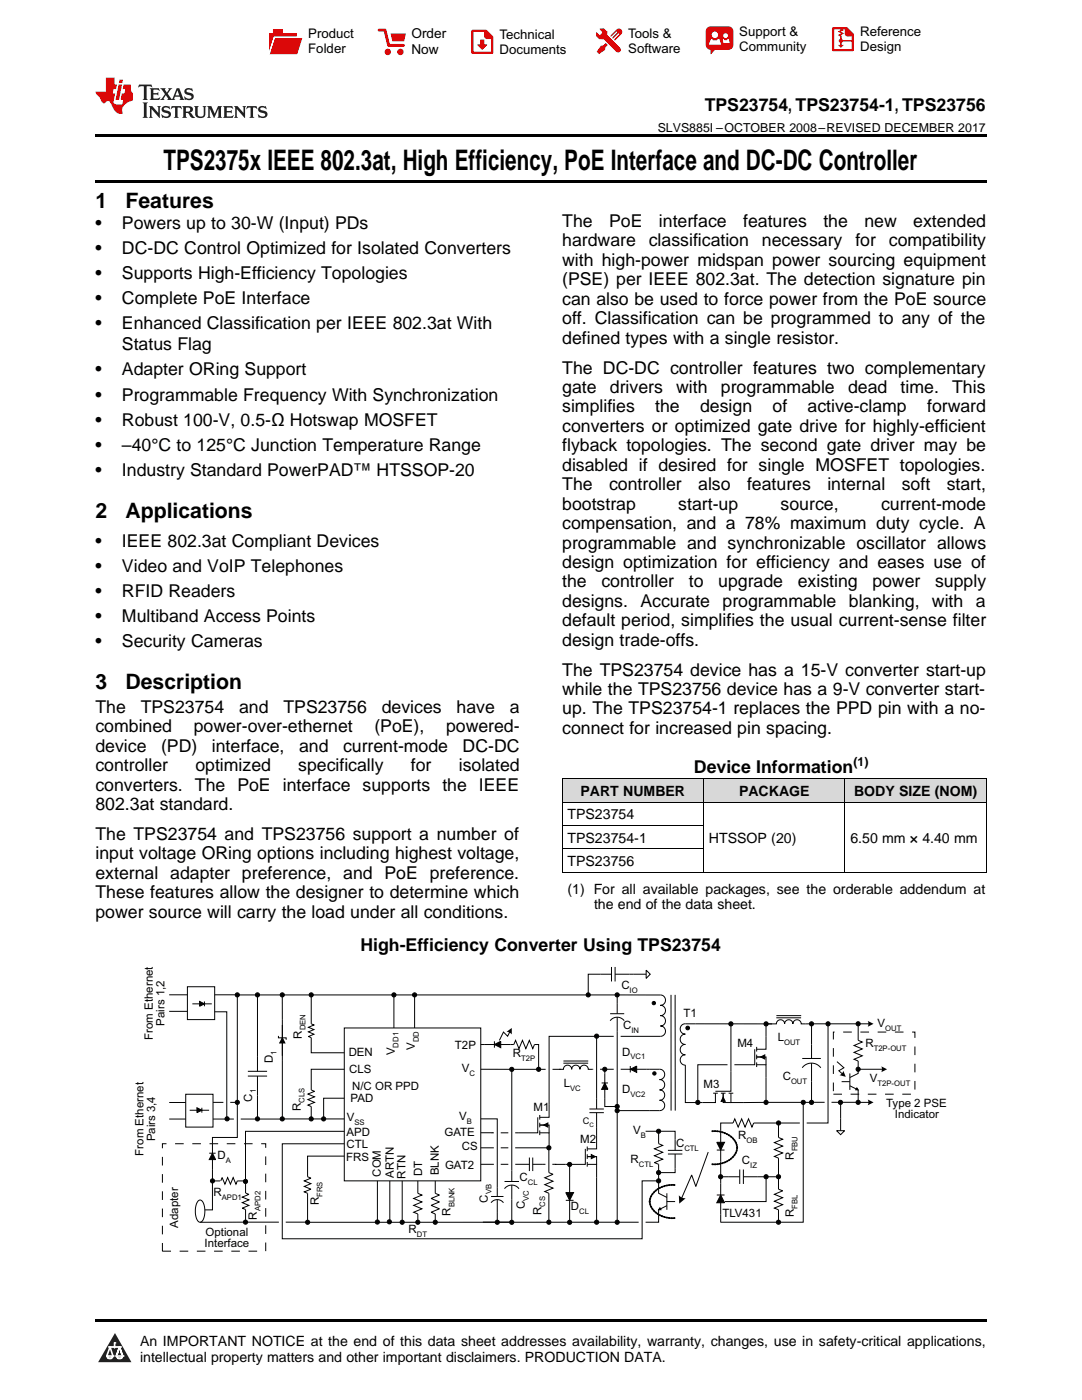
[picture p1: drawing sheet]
<svg xmlns="http://www.w3.org/2000/svg" width="216mm" height="279mm" viewBox="0 0 216 279" stroke-linecap="round" stroke-linejoin="round" font-family="sans-serif">
<defs><g id="words">
<text font-size="5.6" x="32.6" y="33.9">TPS2375x IEEE 802.3at, High Efficiency, PoE Interface and DC-DC Controller</text>
<g font-size="4.2">
<text x="19" y="41.4">1</text>
<text x="25" y="41.4">Features</text>
<text x="19" y="103.4">2</text>
<text x="25" y="103.4">Applications</text>
<text x="19" y="137.6">3</text>
<text x="25" y="137.6">Description</text>
</g>
<g font-size="3.5">
<text x="140.6" y="22.2">TPS23754, TPS23754-1, TPS23756</text>
<text x="19" y="45.6">•</text>
<text x="24.3" y="45.6">Powers up to 30-W (Input) PDs</text>
<text x="112.2" y="45.3">The</text>
<text x="121.5" y="45.3">PoE</text>
<text x="131.5" y="45.3">interface</text>
<text x="148.3" y="45.3">features</text>
<text x="164.3" y="45.3">the</text>
<text x="172.5" y="45.3">new</text>
<text x="182.2" y="45.3">extended</text>
<text x="19" y="50.7">•</text>
<text x="24.3" y="50.7">DC-DC Control Optimized for Isolated Converters</text>
<text x="112.2" y="49.2">hardware</text>
<text x="112.2" y="53.1">with high-power midspan power sourcing equipment</text>
<text x="129.5" y="49.2">classification</text>
<text x="152" y="49.2">necessary</text>
<text x="170.7" y="49.2">for</text>
<text x="177.4" y="49.2">compatibility</text>
<text x="19" y="55.7">•</text>
<text x="24.3" y="55.7">Supports High-Efficiency Topologies</text>
<text x="112.2" y="56.9">(PSE) per IEEE 802.3at. The detection signature pin</text>
<text x="19" y="60.7">•</text>
<text x="19" y="65.7">•</text>
<text x="24.3" y="60.7">Complete PoE Interface</text>
<text x="24.3" y="65.7">Enhanced Classification per IEEE 802.3at With</text>
<text x="112.2" y="60.8">can also be used to force power from the PoE source</text>
<text x="112.2" y="64.7">off. Classification can be programmed to any of the</text>
<text x="24.3" y="69.9">Status Flag</text>
<text x="112.2" y="68.6">defined types with a single resistor.</text>
<text x="19" y="74.9">•</text>
<text x="24.3" y="74.9">Adapter ORing Support</text>
<text x="112.2" y="74.5">The DC-DC controller features two complementary</text>
<text x="19" y="79.9">•</text>
<text x="24.3" y="79.9">Programmable Frequency With Synchronization</text>
<text x="112.2" y="78.4">gate</text>
<text x="112.2" y="82.3">simplifies</text>
<text x="121.7" y="78.4">drivers</text>
<text x="130.7" y="82.3">the</text>
<text x="134.9" y="78.4">with</text>
<text x="139.7" y="82.3">design</text>
<text x="143.8" y="78.4">programmable</text>
<text x="154.1" y="82.3">of</text>
<text x="161.1" y="82.3">active-clamp</text>
<text x="169.2" y="78.4">dead</text>
<text x="179.7" y="78.4">time.</text>
<text x="185" y="82.3">forward</text>
<text x="190" y="78.4">This</text>
<text x="19" y="84.9">•</text>
<text x="19" y="90">•</text>
<text x="24.3" y="84.9">Robust 100-V, 0.5-Ω Hotswap MOSFET</text>
<text x="24.3" y="90">–40°C to 125°C Junction Temperature Range</text>
<text x="112.2" y="86.2">converters or optimized gate drive for highly-efficient</text>
<text x="19" y="95">•</text>
<text x="24.3" y="95">Industry Standard PowerPAD™ HTSSOP-20</text>
<text x="112.2" y="90.1">flyback topologies. The second gate driver may be</text>
<text x="112.2" y="93.9">disabled if desired for single MOSFET topologies.</text>
<text x="112.2" y="97.8">The</text>
<text x="112.2" y="101.7">bootstrap</text>
<text x="121.5" y="97.8">controller</text>
<text x="135.4" y="101.7">start-up</text>
<text x="139.3" y="97.8">also</text>
<text x="149.1" y="97.8">features</text>
<text x="155.8" y="101.7">source,</text>
<text x="165.1" y="97.8">internal</text>
<text x="175.8" y="101.7">current-mode</text>
<text x="179.9" y="97.8">soft</text>
<text x="188.9" y="97.8">start,</text>
<text x="112.2" y="105.6">compensation, and a 78% maximum duty cycle. A</text>
<text x="19" y="109.1">•</text>
<text x="24.3" y="109.1">IEEE 802.3at Compliant Devices</text>
<text x="112.2" y="109.5">programmable and synchronizable oscillator allows</text>
<text x="112.2" y="113.3">design optimization for efficiency and eases use of</text>
<text x="19" y="114.1">•</text>
<text x="19" y="119.1">•</text>
<text x="24.3" y="114.1">Video and VoIP Telephones</text>
<text x="24.3" y="119.1">RFID Readers</text>
<text x="112.2" y="117.2">the</text>
<text x="120" y="117.2">controller</text>
<text x="137.4" y="117.2">to</text>
<text x="143.3" y="117.2">upgrade</text>
<text x="159.2" y="117.2">existing</text>
<text x="174.1" y="117.2">power</text>
<text x="186.6" y="117.2">supply</text>
<text x="19" y="124.1">•</text>
<text x="24.3" y="124.1">Multiband Access Points</text>
<text x="112.2" y="121.1">designs.</text>
<text x="112.2" y="125">default period, simplifies the usual current-sense filter</text>
<text x="127.8" y="121.1">Accurate</text>
<text x="144.2" y="121.1">programmable blanking, with</text>
<text x="194.7" y="121.1">a</text>
<text x="19" y="129.2">•</text>
<text x="24.3" y="129.2">Security Cameras</text>
<text x="112.2" y="128.9">design trade-offs.</text>
<text x="112.2" y="134.8">The TPS23754 device has a 15-V converter start-up</text>
<text x="19" y="142.2">The</text>
<text x="28.1" y="142.2">TPS23754</text>
<text x="47.7" y="142.2">and</text>
<text x="56.6" y="142.2">TPS23756</text>
<text x="76.2" y="142.2">devices</text>
<text x="91.1" y="142.2">have</text>
<text x="101.7" y="142.2">a</text>
<text x="112.2" y="138.7">while the TPS23756 device has a 9-V converter start-</text>
<text x="112.2" y="142.6">up. The TPS23754-1 replaces the PPD pin with a no-</text>
<text x="19" y="146.1">combined</text>
<text x="38.6" y="146.1">power-over-ethernet</text>
<text x="74.7" y="146.1">(PoE),</text>
<text x="89" y="146.1">powered-</text>
<text x="112.2" y="146.5">connect for increased pin spacing.</text>
<text x="19" y="150">device</text>
<text x="19" y="153.9">controller</text>
<text x="32.1" y="150">(PD)</text>
<text x="39" y="153.9">optimized</text>
<text x="42.3" y="150">interface,</text>
<text x="59.5" y="153.9">specifically</text>
<text x="59.7" y="150">and</text>
<text x="68.4" y="150">current-mode</text>
<text x="82" y="153.9">for</text>
<text x="91.5" y="153.9">isolated</text>
<text x="92.3" y="150">DC-DC</text>
<text x="138.5" y="154.2">Device Information</text>
<text x="19" y="157.8">converters. The PoE interface supports the IEEE</text>
<text x="19" y="161.6">802.3at standard.</text>
<text x="19" y="167.6">The TPS23754 and TPS23756 support a number of</text>
<text x="19" y="171.5">input voltage ORing options including highest voltage,</text>
<text x="19" y="175.4">external adapter preference, and PoE preference.</text>
<text x="19" y="179.2">These features allow the designer to determine which</text>
<text x="19" y="183.1">power source will carry the load under all conditions.</text>
<text x="71.9" y="189.8">High-Efficiency Converter Using TPS23754</text>
</g>
<g font-size="2.8">
<text x="115.8" y="158.9">PART NUMBER</text>
<text x="147.5" y="158.9">PACKAGE</text>
<text x="170.4" y="158.9">BODY SIZE (NOM)</text>
<text x="113.2" y="163.5">TPS23754</text>
<text x="113.2" y="168.2">TPS23754-1</text>
<text x="113.2" y="172.8">TPS23756</text>
<text x="141.5" y="168.2">HTSSOP (20)</text>
<text x="169.7" y="168.2">6.50 mm × 4.40 mm</text>
<text x="113.2" y="178.3">(1) For all available packages, see the orderable addendum at</text>
<text x="118.5" y="181.5">the end of the data sheet.</text>
<text x="27.9" y="268.6">An IMPORTANT NOTICE at the end of this data sheet addresses availability, warranty, changes, use in safety-critical applications,</text>
<text x="27.9" y="271.8">intellectual property matters and other important disclaimers. PRODUCTION DATA.</text>
</g>
<g font-size="2.7">
<text x="82.1" y="7.7">Order</text>
<text x="82.1" y="10.7">Now</text>
</g>
<g font-size="2.6">
<text x="61.5" y="7.6">Product</text>
<text x="61.5" y="10.6">Folder</text>
<text x="99.7" y="7.8">Technical</text>
<text x="99.7" y="10.8">Documents</text>
<text x="125.3" y="7.6">Tools &amp;</text>
<text x="125.3" y="10.6">Software</text>
<text x="147.5" y="7.2">Support &amp;</text>
<text x="147.5" y="10.2">Community</text>
<text x="171.6" y="7.3">Reference</text>
<text x="171.6" y="10.2">Design</text>
</g>
<g font-size="2.5">
<text x="131.2" y="26.3">SLVS885I –OCTOBER 2008–REVISED DECEMBER 2017</text>
<text x="170.3" y="152.8">(1)</text>
</g>
<g font-size="2.3" fill="#010202">
<text x="124" y="197.5">C</text>
<text x="136.4" y="203">T1</text>
<text x="30.5" y="207.5" transform="rotate(-90 30.5 207.5)">From Ethernet</text>
<text x="32.8" y="204.7" transform="rotate(-90 32.8 204.7)">Pairs 1,2</text>
<text x="60.2" y="207.3" transform="rotate(-90 60.2 207.3)">R</text>
<text x="82.8" y="209.5" transform="rotate(-90 82.8 209.5)">V</text>
<text x="90.8" y="209.3">T2P</text>
<text x="124.4" y="205.4">C</text>
<text x="147.1" y="209">M4</text>
<text x="155.2" y="207.8">L</text>
<text x="172.7" y="209">R</text>
<text x="175.1" y="204.9">V</text>
<text x="54.4" y="212.2" transform="rotate(-90 54.4 212.2)">D</text>
<text x="69.6" y="210.8">DEN</text>
<text x="69.7" y="214.2">CLS</text>
<text x="78.8" y="210.6" transform="rotate(-90 78.8 210.6)">V</text>
<text x="92.1" y="214">V</text>
<text x="102.4" y="211">R</text>
<text x="124.1" y="210.7">D</text>
<text x="156.2" y="215.6">C</text>
<text x="173.6" y="215.9">V</text>
<text x="50.3" y="219.9" transform="rotate(-90 50.3 219.9)">C</text>
<text x="60" y="221.7" transform="rotate(-90 60 221.7)">R</text>
<text x="69.9" y="220">PAD</text>
<text x="70.3" y="217.5">N/C OR PPD</text>
<text x="106.5" y="221.6">M1</text>
<text x="112.5" y="216.9">L</text>
<text x="124.1" y="218.1">D</text>
<text x="140.4" y="217.1">M3</text>
<text x="176.8" y="220.9">Type 2 PSE</text>
<text x="30.9" y="227.8" transform="rotate(-90 30.9 227.8)">Pairs 3,4</text>
<text x="69.1" y="226.6">APD</text>
<text x="69.2" y="223.8">V</text>
<text x="88.7" y="226.7">GATE</text>
<text x="91.6" y="223.6">V</text>
<text x="126.4" y="226.3">V</text>
<text x="147.3" y="227.3">R</text>
<text x="178.6" y="223.2">Indicator</text>
<text x="28.6" y="230.6" transform="rotate(-90 28.6 230.6)">From Ethernet</text>
<text x="43.4" y="231.3">D</text>
<text x="69.1" y="231.7">FRS</text>
<text x="69.1" y="229.1">CTL</text>
<text x="88.8" y="233.3">GAT2</text>
<text x="92.2" y="229.6">CS</text>
<text x="115.8" y="228.2">M2</text>
<text x="125.8" y="232.1">R</text>
<text x="134.9" y="229">C</text>
<text x="148" y="232.4">C</text>
<text x="158.4" y="231.4" transform="rotate(-90 158.4 231.4)">R</text>
<text x="42.6" y="238.7">R</text>
<text x="76" y="234.9" transform="rotate(-90 76 234.9)">COM</text>
<text x="78.6" y="235" transform="rotate(-90 78.6 235)">ARTN</text>
<text x="80.9" y="235.2" transform="rotate(-90 80.9 235.2)">RTN</text>
<text x="84.3" y="234.7" transform="rotate(-90 84.3 234.7)">DT</text>
<text x="87.6" y="234.5" transform="rotate(-90 87.6 234.5)">BLNK</text>
<text x="97.3" y="240" transform="rotate(-90 97.3 240)">C</text>
<text x="103.7" y="235.7">C</text>
<text x="35.5" y="245" transform="rotate(-90 35.5 245)">Adapter</text>
<text x="51.2" y="243.4" transform="rotate(-90 51.2 243.4)">R</text>
<text x="63.6" y="240.5" transform="rotate(-90 63.6 240.5)">R</text>
<text x="89.9" y="242.6" transform="rotate(-90 89.9 242.6)">R</text>
<text x="104.7" y="241.3" transform="rotate(-90 104.7 241.3)">C</text>
<text x="108" y="242.5" transform="rotate(-90 108 242.5)">R</text>
<text x="113.9" y="241.5">D</text>
<text x="144.2" y="242.9">TLV431</text>
<text x="158.4" y="242.9" transform="rotate(-90 158.4 242.9)">R</text>
<text x="40.8" y="248.9">Interface</text>
<text x="41" y="246.7">Optional</text>
<text x="81.5" y="246.1">R</text>
</g>
<text font-size="1.8" fill="#010202" x="116.3" y="224.2">C</text>
<g font-size="1.5" fill="#010202">
<text x="125.6" y="198.2">IO</text>
<text x="61" y="205.6" transform="rotate(-90 61 205.6)">DEN</text>
<text x="79.5" y="209.1" transform="rotate(-90 79.5 209.1)">DD1</text>
<text x="83.6" y="208" transform="rotate(-90 83.6 208)">DD</text>
<text x="126" y="206.2">IN</text>
<text x="156.5" y="208.6">OUT</text>
<text x="174.3" y="209.8">T2P-OUT</text>
<text x="176.6" y="205.7">OUT</text>
<text x="55.2" y="210.5" transform="rotate(-90 55.2 210.5)">1</text>
<text x="93.7" y="214.8">C</text>
<text x="104" y="211.8">T2P</text>
<text x="125.8" y="211.4">VC1</text>
<text x="51.1" y="218.2" transform="rotate(-90 51.1 218.2)">1</text>
<text x="60.8" y="220" transform="rotate(-90 60.8 220)">CLS</text>
<text x="113.8" y="217.7">VC</text>
<text x="125.8" y="218.9">VC2</text>
<text x="157.8" y="216.4">OUT</text>
<text x="175.1" y="216.7">T2P-OUT</text>
<text x="70.7" y="224.6">SS</text>
<text x="93.2" y="224.3">B</text>
<text x="127.9" y="227.1">B</text>
<text x="45.1" y="232.1">A</text>
<text x="127.5" y="232.9">CTL</text>
<text x="136.6" y="229.8">CTL</text>
<text x="148.9" y="228.1">OB</text>
<text x="149.7" y="233.2">IZ</text>
<text x="159.1" y="229.8" transform="rotate(-90 159.1 229.8)">FBU</text>
<text x="44.3" y="239.5">APD1</text>
<text x="64.4" y="238.8" transform="rotate(-90 64.4 238.8)">FRS</text>
<text x="98.1" y="238.3" transform="rotate(-90 98.1 238.3)">VB</text>
<text x="105.3" y="236.4">CL</text>
<text x="105.5" y="239.6" transform="rotate(-90 105.5 239.6)">VC</text>
<text x="52" y="241.7" transform="rotate(-90 52 241.7)">APD2</text>
<text x="90.7" y="241" transform="rotate(-90 90.7 241)">BLNK</text>
<text x="108.8" y="240.9" transform="rotate(-90 108.8 240.9)">CS</text>
<text x="115.6" y="242.3">CL</text>
<text x="159.1" y="241.2" transform="rotate(-90 159.1 241.2)">FBL</text>
<text x="83.2" y="246.9">DT</text>
</g>
<text font-size="1.2" fill="#010202" x="117.6" y="224.9">C</text>
</g></defs>
<g fill="#d8d8d8">
<path d="M112.2 155.5h28.2v4.6h-28.2z"/>
<path d="M140.4 155.5h28.2v4.6h-28.2z"/>
<path d="M168.6 155.5h28.2v4.6h-28.2z"/>
</g>
<path d="M22.9 266l3.3 5.9h-6.6z" fill="#231f20"/>
<path d="M21.3 270.6h1.2l-.3 .5h-.3a.53 .53 0 0 1-.6-.5z" fill-rule="evenodd" fill="#fff"/>
<path d="M21.3 270.6h1.2l-.3 .5h-.3a.53 .53 0 0 1-.6-.5z" fill="none" stroke="#231f20" stroke-width=".33"/>
<path d="M21.3 270.6l1.2 .1-.3 .4h-.5z" fill="none" stroke="#fff" stroke-width=".33"/>
<path d="M22.9 268.9h.1" fill="none" stroke="#fff" stroke-width=".33"/>
<path d="M22.9 268v.9z" fill="#fff"/>
<path d="M22.9 268v.9z" fill="none" stroke="#fff" stroke-width=".33"/>
<circle cx="22.9" cy="268" r=".16" fill="#fff"/>
<path d="M21.8 268.8h.1" fill="none" stroke="#fff" stroke-width=".33"/>
<path d="M21.8 268.8h2.2z" fill="#fff"/>
<path d="M21.8 268.8h2.2z" fill="none" stroke="#fff" stroke-width=".33"/>
<circle cx="24" cy="268.8" r=".16" fill="#fff"/>
<path d="M23.2 270.6h.1" fill="none" stroke="#fff" stroke-width=".33"/>
<path d="M23.8 268.8l-.6 1.8z" fill="#fff"/>
<path d="M23.8 268.8l-.6 1.8z" fill="none" stroke="#fff" stroke-width=".33"/>
<path d="M23.8 268.8l.7 1.8z" fill="#fff"/>
<path d="M23.8 268.8l.7 1.8z" fill="none" stroke="#fff" stroke-width=".33"/>
<path d="M24.4 270.6h.1" fill="none" stroke="#fff" stroke-width=".33"/>
<circle cx="21.3" cy="270.6" r=".16" fill="#fff"/>
<path d="M22 268.8l-.7 1.8z" fill="#fff"/>
<path d="M22 268.8l-.7 1.8z" fill="none" stroke="#fff" stroke-width=".33"/>
<path d="M22 268.8l.5 1.8z" fill="#fff"/>
<path d="M22 268.8l.5 1.8z" fill="none" stroke="#fff" stroke-width=".33"/>
<circle cx="22.5" cy="270.6" r=".16" fill="#fff"/>
<path d="M23.3 270.6h1.2a.63 .63 0 0 1-.6 .5 .63 .63 0 0 1-.6-.5z" fill-rule="evenodd" fill="#fff"/>
<path d="M23.3 270.6h1.2a.63 .63 0 0 1-.6 .5 .63 .63 0 0 1-.6-.5z" fill="none" stroke="#231f20" stroke-width=".33"/>
<path d="M23.3 270.6h1.2l-.4 .5h-.5z" fill="none" stroke="#fff" stroke-width=".33"/>
<path d="M23.2 270.6h.1" fill="none" stroke="#fff" stroke-width=".33"/>
<circle cx="24.5" cy="270.6" r=".16" fill="#fff"/>
<path d="M19 263.2h177.8v.5h-177.8z" fill="#000"/>
<path d="M32.4 228.3h20.6v21.4h-20.6z" fill-rule="evenodd" fill="#fff"/>
<path d="M32.4 228.3h20.6v21.4h-20.6z" fill="none" stroke="#010202" stroke-width=".2" stroke-dasharray="1.7 1.7" stroke-linecap="butt"/>
<path d="M166.3 206h16.3v12.4h-16.3z" fill-rule="evenodd" fill="#fff"/>
<path d="M166.3 206h16.3v12.4h-16.3z" fill="none" stroke="#010202" stroke-width=".2" stroke-dasharray="1.7 1.7" stroke-linecap="butt"/>
<path d="M68.7 205.2h27.2v30.5h-27.2z" fill-rule="evenodd" fill="#fff"/>
<path d="M133.9 198.5v23.1M134.7 198.5v23.1M68.7 205.2h27.2v30.5h-27.2zM129.5 213.4h2.1a1.03 1.03 0 0 1 1 1 1.03 1.03 0 0 1-1 1.1 1.03 1.03 0 0 1 1 1 1.03 1.03 0 0 1-1 1 1.03 1.03 0 0 1 1 1 1.03 1.03 0 0 1-1 1.1 1.03 1.03 0 0 1 1 1 1.03 1.03 0 0 1-1 1h-2.1M138.7 204.3h-1.9a1.03 1.03 0 0 0-1.1 1.1 1.03 1.03 0 0 0 1.1 1 1.03 1.03 0 0 0-1.1 1 1.03 1.03 0 0 0 1.1 1 1.03 1.03 0 0 0-1.1 1.1 1.03 1.03 0 0 0 1.1 1 1.03 1.03 0 0 0-1.1 1 1.03 1.03 0 0 0 1.1 1.1" fill="none" stroke="#010202" stroke-width=".2"/>
<circle cx="130.5" cy="200.2" r=".33" fill="#010202"/>
<circle cx="130.5" cy="200.2" r=".33" fill="none" stroke="#010202" stroke-width=".2"/>
<circle cx="137.2" cy="205.2" r=".37" fill="#010202"/>
<g fill="none" stroke="#010202" stroke-width=".2">
<path d="M107.3 223v3.1h-3.9M107.7 226.1h1.9v2.6M107.7 222.5v.9M107.7 224.1v.9M107.7 225.6v.9M109.2 224.5h-1.5h1.9v1.6M109.6 220.4v2.6h-1.9"/>
<circle cx="137.2" cy="205.2" r=".37"/>
</g>
<path d="M108.5 224.5l.8-.4v.8z" fill="#010202"/>
<path d="M108.5 224.5l.8-.4v.8zM109.5 234l.8 .4-1.6 .6 1.6 .7-1.6 .7 1.6 .7-1.6 .7 .8 .3" fill="none" stroke="#010202" stroke-width=".2"/>
<path d="M166.9 225.7h1.6l-.8 .7z" fill="#fff"/>
<path d="M129.7 198.6h2.1a1.03 1.03 0 0 1 1 1 1.03 1.03 0 0 1-1 1 1.03 1.03 0 0 1 1 1.1 1.03 1.03 0 0 1-1 1 1.03 1.03 0 0 1 1 1 1.03 1.03 0 0 1-1 1.1 1.03 1.03 0 0 1 1 1 1.03 1.03 0 0 1-1 1h-8M122.5 206.8h-12.9v13.6M160.1 213.1a2.32 2.32 0 0 1 3.7 0M160.1 211.2h3.7M161.9 208.5v2.7M161.9 212.2v3.7M95.9 226.1h2.6M99.9 226.1h1.5M102.8 226.1h.6M109.5 228.7v5.3M166.9 225.7h1.6l-.8 .7zM167.7 223.3v2.4" fill="none" stroke="#010202" stroke-width=".2"/>
<circle cx="130.6" cy="214.2" r=".33" fill="#010202"/>
<circle cx="130.6" cy="214.2" r=".33" fill="none" stroke="#010202" stroke-width=".2"/>
<path d="M125.8 213.4l1.2-.6v1.2z" fill="#010202"/>
<path d="M56.3 203.5v8.2M108.9 213.4h-6.8v22.4M110.2 213.4h1.7M123.9 213.4h5.6M125.8 213.4l1.2-.6v1.2zM125.8 212.8v1.2M100.7 237.2l.2-.2a1.78 1.78 0 0 1 2.7 .2M100.7 235.8h2.9M102.1 236.5v2.9" fill="none" stroke="#010202" stroke-width=".2"/>
<path d="M56.3 207.1l.5 1h-1z" fill-rule="evenodd" fill="#010202"/>
<g fill="none" stroke="#010202" stroke-width=".2">
<path d="M123.2 198.6h6.5M49.5 214.8h3.8M49.5 213.8h3.8M51.4 210.9v2.9M51.4 214.8v3.8M55.6 206.7v.4h1.5v.4M56.3 207.1l.5 1h-1zM62.1 204.3l.5 .3-1.1 .4 1.1 .5-1.1 .4 1.1 .5-1.1 .5 .6 .2M121.7 203.7l.7-.5 .8-.2a1.76 1.76 0 0 1 1.4 .7M121.7 202.3h2.9M123.2 200.2v2.1M123.2 203v2.8"/>
<path d="M138.7 204.3h15.4M68.7 228.3h-12.4v18.9h71.8v-11.5h3.3"/>
</g>
<circle cx="131.4" cy="235.7" r=".42" fill="#010202"/>
<circle cx="131.4" cy="235.7" r=".42" fill="none" stroke="#010202" stroke-width=".2"/>
<circle cx="102.1" cy="243.9" r=".41" fill="#010202"/>
<circle cx="102.1" cy="243.9" r=".41" fill="none" stroke="#010202" stroke-width=".2"/>
<circle cx="109.5" cy="243.9" r=".41" fill="#010202"/>
<circle cx="109.5" cy="243.9" r=".41" fill="none" stroke="#010202" stroke-width=".2"/>
<circle cx="102.1" cy="213.4" r=".41" fill="#010202"/>
<circle cx="102.1" cy="213.4" r=".41" fill="none" stroke="#010202" stroke-width=".2"/>
<circle cx="123.1" cy="198.5" r=".42" fill="#010202"/>
<g fill="none" stroke="#010202" stroke-width=".2">
<path d="M123.2 198.5v1.7M123.2 221.6v22.3M131.4 228.2l.8 .4-1.6 .7 1.6 .7-1.6 .7 1.6 .6-1.6 .7 .8 .4"/>
<circle cx="123.1" cy="198.5" r=".42"/>
</g>
<path d="M37.4 196.9h5.4v6.6h-5.4z" fill-rule="evenodd" fill="#fff"/>
<path d="M37.4 196.9h5.4v6.6h-5.4z" fill="none" stroke="#010202" stroke-width=".2"/>
<path d="M39.8 199.9l1 .4-1 .5z" fill="#010202"/>
<path d="M39.8 199.9l1 .4-1 .5zM40.8 199.9v.9M38.4 200.3h3.9" fill="none" stroke="#010202" stroke-width=".2"/>
<path d="M37.1 218.4h5.4v6.5h-5.4z" fill-rule="evenodd" fill="#fff"/>
<path d="M37.1 218.4h5.4v6.5h-5.4z" fill="none" stroke="#010202" stroke-width=".2"/>
<path d="M39.3 221.1l1 .5-1 .5z" fill="#010202"/>
<g fill="none" stroke="#010202" stroke-width=".2">
<path d="M33.8 198.5h3.6M47.4 198.5v21.5h-1.5M51.4 198.5v12.4M33.8 201.8h3.6M42.8 201.9h2.5v21.4M51.4 218.6v4.7h.4M56.3 211.7v11.6h-8.3M33.8 220h3.3M33.8 223.3h3.3M37.9 221.6h3.8M39.3 221.1l1 .5-1 .5zM40.3 221.1v1"/>
<path d="M42.5 223.3h4.2M42.5 220h2.1"/>
</g>
<circle cx="47.3" cy="198.5" r=".42" fill="#010202"/>
<circle cx="47.3" cy="198.5" r=".42" fill="none" stroke="#010202" stroke-width=".2"/>
<circle cx="45.3" cy="223.3" r=".41" fill="#010202"/>
<circle cx="45.3" cy="223.3" r=".41" fill="none" stroke="#010202" stroke-width=".2"/>
<circle cx="51.4" cy="223.3" r=".41" fill="#010202"/>
<circle cx="51.4" cy="223.3" r=".41" fill="none" stroke="#010202" stroke-width=".2"/>
<circle cx="51.4" cy="198.6" r=".41" fill="#010202"/>
<circle cx="51.4" cy="198.6" r=".41" fill="none" stroke="#010202" stroke-width=".2"/>
<circle cx="56.3" cy="198.6" r=".41" fill="#010202"/>
<g fill="none" stroke="#010202" stroke-width=".2">
<path d="M95.9 213.4h6.5"/>
<circle cx="56.3" cy="198.6" r=".41"/>
</g>
<circle cx="123.1" cy="221.7" r=".42" fill="#010202"/>
<g fill="none" stroke="#010202" stroke-width=".2">
<path d="M47.3 198.6h75.7M56.3 198.6v4.9"/>
<circle cx="123.1" cy="221.7" r=".42"/>
</g>
<circle cx="56.3" cy="223.3" r=".41" fill="#010202"/>
<g fill="none" stroke="#010202" stroke-width=".2">
<path d="M42.8 198.5h4.6M62.1 198.5v5.8M62.1 207.1v3h6.6M62.1 223.3h6.6"/>
<circle cx="56.3" cy="223.3" r=".41"/>
</g>
<circle cx="62.1" cy="198.5" r=".42" fill="#010202"/>
<g fill="none" stroke="#010202" stroke-width=".2">
<path d="M123.2 205.8v15.8h6.3M102.1 239.4v4.5h-5.7M109.5 238.1v5.8M119.1 243.9h8.3M128.8 243.9h2.5"/>
<circle cx="62.1" cy="198.5" r=".42"/>
</g>
<circle cx="119.1" cy="243.9" r=".41" fill="#010202"/>
<g fill="none" stroke="#010202" stroke-width=".2">
<path d="M95.9 229.1h2.6M99.9 229.1h1.5M102.8 229.1h6.7"/>
<circle cx="119.1" cy="243.9" r=".41"/>
</g>
<circle cx="109.5" cy="229.1" r=".41" fill="#010202"/>
<g fill="none" stroke="#010202" stroke-width=".2">
<path d="M133.3 230.3h2.9M133.3 229.6h2.9M134.7 230.3v3.7h-3.3M134.7 227.4v2.2"/>
<circle cx="109.5" cy="229.1" r=".41"/>
</g>
<circle cx="131.4" cy="225.8" r=".41" fill="#010202"/>
<circle cx="131.4" cy="225.8" r=".41" fill="none" stroke="#010202" stroke-width=".2"/>
<circle cx="131.4" cy="234" r=".41" fill="#010202"/>
<g fill="none" stroke="#010202" stroke-width=".2">
<path d="M161.9 204.3v4.2M128.8 225.8h5.9v1.6M131.4 225.8v2.4"/>
<circle cx="131.4" cy="234" r=".41"/>
</g>
<circle cx="161.9" cy="204.3" r=".41" fill="#010202"/>
<circle cx="161.9" cy="204.3" r=".41" fill="none" stroke="#010202" stroke-width=".2"/>
<circle cx="167.7" cy="220" r=".41" fill="#010202"/>
<g fill="none" stroke="#010202" stroke-width=".2">
<path d="M141.3 229.9l-2.5 6.9-.8-2.3-2 4.7"/>
<circle cx="167.7" cy="220" r=".41"/>
</g>
<g fill="#010202">
<path d="M131.7 241l.2 .4h-.5z"/>
<path d="M135.5 238.5a1.75 1.75 0 0 0 1.3 .6l-1.3 1.1z" fill-rule="evenodd"/>
</g>
<path d="M131.4 232.4v5.7l1.7 .9M133.1 238.1v3.3M133.1 239.8h1.6M131.7 241l.2 .4h-.5zM133.1 240.6l-1.7 .8v2.5h-.1" fill="none" stroke="#010202" stroke-width=".2"/>
<path d="M129.6 239.6h.1v.3zM129.7 239.1h.1l-.1 .3zM129.9 238.6l.1 .1-.1 .2zM130.2 238.2l.1 .1-.2 .2zM130.5 237.9h.1l-.2 .2zM130.7 237.6l.3-.1-.2 .2zM131.1 237.3l.2-.1 .1 .1-.2 .1zM131.5 237.1l.3-.1-.2 .2zM132 236.9l.3-.1-.2 .2zM132.5 236.7a.14 .14 0 0 1 .2 0 .14 .14 0 0 1-.2 0zM132.9 236.6h.3l-.2 .1zM133.4 236.4l.3 .1-.2 .1zM133.9 236.4l.3 .1-.3 .1zM134.4 236.4l.3 .1-.2 .1z" fill="#010202"/>
<g fill="none" stroke="#010202" stroke-width=".2">
<path d="M129.6 239.6h.1v.3zM129.7 239.1h.1l-.1 .3zM129.9 238.6l.1 .1-.1 .2zM130.2 238.2l.1 .1-.2 .2zM130.5 237.9h.1l-.2 .2zM130.7 237.6l.3-.1-.2 .2zM131.1 237.3l.2-.1 .1 .1-.2 .1zM131.5 237.1l.3-.1-.2 .2zM132 236.9l.3-.1-.2 .2zM132.9 236.6h.3l-.2 .1zM133.4 236.4l.3 .1-.2 .1zM133.9 236.4l.3 .1-.3 .1z"/>
<path d="M134.4 236.4l.3 .1-.2 .1z"/>
<circle cx="132.6" cy="236.7" r=".14"/>
</g>
<path d="M129.6 239.7l.1 .1v.2zM129.6 240.2h.2v.3zM129.8 240.7h.1l.1 .3zM130.1 241.1l.2 .3zM130.3 241.5h.1l.2 .3zM130.7 241.9l.1-.1 .2 .3zM131.1 242.2l.3 .1h-.3zM131.5 242.4l.3 .2zM132 242.6l.3 .2h-.3zM132.5 242.8l.2 .1h-.3zM132.9 242.9l.3 .1-.2 .1zM133.4 243l.3 .1h-.3zM133.9 243l.3 .1-.2 .1zM134.4 243l.3 .1-.2 .1z" fill="#010202"/>
<g fill="none" stroke="#010202" stroke-width=".2">
<path d="M129.6 239.7l.1 .1v.2zM129.6 240.2h.2v.3zM129.8 240.7h.1l.1 .3zM130.1 241.1l.2 .3zM130.3 241.5h.1l.2 .3zM130.7 241.9l.1-.1 .2 .3zM131.1 242.2l.3 .1h-.3zM131.5 242.4l.3 .2zM132 242.6l.3 .2h-.3zM132.5 242.8l.2 .1h-.3zM132.9 242.9l.3 .1-.2 .1zM133.4 243l.3 .1h-.3z"/>
<path d="M133.9 243l.3 .1-.2 .1zM134.4 243l.3 .1-.2 .1z"/>
</g>
<circle cx="161.9" cy="220" r=".42" fill="#010202"/>
<g fill="none" stroke="#010202" stroke-width=".2">
<path d="M119 243.9h-38.7"/>
<circle cx="161.9" cy="220" r=".42"/>
</g>
<circle cx="62.1" cy="223.3" r=".42" fill="#010202"/>
<g fill="none" stroke="#010202" stroke-width=".2">
<path d="M160.3 220v23.9h-5"/>
<circle cx="62.1" cy="223.3" r=".42"/>
</g>
<circle cx="160.3" cy="220" r=".41" fill="#010202"/>
<g fill="none" stroke="#010202" stroke-width=".2">
<path d="M68.7 213.4h-6.6v4.1l.7 .3-1.4 .5 1.4 .6-1.4 .5 1.4 .6-1.4 .5 .7 .3v2.5M68.7 230.7h-7.3v4.2M61.4 243.9h18.9"/>
<circle cx="160.3" cy="220" r=".41"/>
</g>
<circle cx="80.2" cy="243.9" r=".41" fill="#010202"/>
<circle cx="80.2" cy="243.9" r=".41" fill="none" stroke="#010202" stroke-width=".2"/>
<path d="M98.7 208.5l1.2-.7v1.3z" fill="#010202"/>
<path d="M95.9 208.5h6.6M98.7 208.5l1.2-.7v1.3zM98.7 207.8v1.3" fill="none" stroke="#010202" stroke-width=".2"/>
<circle cx="107.5" cy="213.4" r=".41" fill="#010202"/>
<g fill="none" stroke="#010202" stroke-width=".2">
<path d="M101.7 205.9l-.4 .9-.8-.8-.9 1.6"/>
<circle cx="107.5" cy="213.4" r=".41"/>
</g>
<g fill="#010202">
<path d="M171 217.1l.2 .4h-.4z"/>
<path d="M101.1 205.9l1-.7v1.2l-.4-.3z" fill-rule="evenodd"/>
</g>
<path d="M167 211.9l1.4 1.2-1 .6 .7 .6M167.9 215.9h1.7M169.6 214.2v3.3M169.6 216.7l1.6 .8v.8M171 217.1l.2 .4h-.4zM171.2 213.4v.8l-1.6 .8" fill="none" stroke="#010202" stroke-width=".2"/>
<path d="M168.3 213.7l.5 1.2-1.3-.3 .5-.4z" fill-rule="evenodd" fill="#010202"/>
<path d="M171.2 218.3v1.7" fill="none" stroke="#010202" stroke-width=".2"/>
<circle cx="171.2" cy="220" r=".41" fill="#010202"/>
<g fill="none" stroke="#010202" stroke-width=".2">
<path d="M171.2 207.6l.9 .4-1.7 .7 1.7 .6-1.7 .7 1.7 .7-1.7 .7 .8 .3v1.7"/>
<circle cx="171.2" cy="220" r=".41"/>
</g>
<circle cx="171.2" cy="204.3" r=".41" fill="#010202"/>
<g fill="none" stroke="#010202" stroke-width=".2">
<path d="M171.2 213.4h4.9"/>
<circle cx="171.2" cy="204.3" r=".41"/>
</g>
<g fill="#010202">
<path d="M175.9 212.8l1.1 .6-1.1 .6 .1-.5z" fill-rule="evenodd"/>
<circle cx="171.2" cy="213.4" r=".41"/>
</g>
<g fill="none" stroke="#010202" stroke-width=".2">
<path d="M61.4 234.9l.6 .2-1.3 .6 1.3 .5-1.3 .6 1.3 .5-1.3 .6 .7 .3v5.7M95.9 223.3h3.3v15.5M98 238.8h2.5M99.2 239.4v4.5M98 240l.6-.5 .7-.1a1.47 1.47 0 0 1 1.2 .6"/>
<circle cx="171.2" cy="213.4" r=".41"/>
</g>
<circle cx="99.2" cy="243.9" r=".41" fill="#010202"/>
<g fill="none" stroke="#010202" stroke-width=".2">
<path d="M171.2 204.3v3.3M173.4 204.3h-12.7"/>
<circle cx="99.2" cy="243.9" r=".41"/>
</g>
<path d="M173.2 203.8l1.1 .5-1.1 .6 .1-.4z" fill-rule="evenodd" fill="#010202"/>
<path d="M165.2 204.3v19.8h-4.2M155.4 224.1h4.2" fill="none" stroke="#010202" stroke-width=".2"/>
<circle cx="165.2" cy="204.3" r=".41" fill="#010202"/>
<g fill="none" stroke="#010202" stroke-width=".2">
<path d="M155.3 227l.9 .4-1.7 .6 1.7 .7-1.7 .7 1.7 .7-1.7 .7 .8 .3M155.3 237.3l.9 .4-1.7 .7 1.7 .6-1.7 .7 1.7 .7-1.7 .7 .8 .3"/>
<circle cx="165.2" cy="204.3" r=".41"/>
</g>
<path d="M143.8 238.5l.8 1.5h-1.6z" fill="#010202"/>
<path d="M143 238.5h1.6M143.8 238.5l.8 1.5h-1.6zM143.8 236.2v6.1" fill="none" stroke="#010202" stroke-width=".2"/>
<path d="M143 228h1.6l-.8 1.5z" fill="#010202"/>
<path d="M143 228h1.6l-.8 1.5zM143 229.5h1.6M145.4 234.9h2.2M147.6 233.4v2.9M148.3 233.4v2.9M148.3 234.9h7M155.3 231.1v6.2M155.4 224.1h-5l-.4 .8-.6-1.6-.7 1.6-.7-1.6-.7 1.6-.7-1.6-.3 .8h-2.5v7.7M143.8 242.3v1.6" fill="none" stroke="#010202" stroke-width=".2"/>
<circle cx="152.9" cy="234.8" r=".41" fill="#010202"/>
<circle cx="152.9" cy="234.8" r=".41" fill="none" stroke="#010202" stroke-width=".2"/>
<circle cx="155.3" cy="234.8" r=".41" fill="#010202"/>
<circle cx="155.3" cy="234.8" r=".41" fill="none" stroke="#010202" stroke-width=".2"/>
<circle cx="155.4" cy="224.1" r=".41" fill="#010202"/>
<g fill="none" stroke="#010202" stroke-width=".2">
<path d="M143.8 231.8v4.4M143.8 234.9h1.6M152.9 234.9v4.9h-8.3M155.3 241.4v2.5h-11.5"/>
<circle cx="155.4" cy="224.1" r=".41"/>
</g>
<circle cx="143.8" cy="234.8" r=".41" fill="#010202"/>
<circle cx="143.8" cy="234.8" r=".41" fill="none" stroke="#010202" stroke-width=".2"/>
<path d="M147 228.8l.2 .1-.1 .2zM146.9 228.4h.1l.1 .2zM146.7 227.9h.2v.3zM146.5 227.5l.2 .2zM146.1 227.1l.3 .2zM145.8 226.7l.2 .3-.2-.1zM145.3 226.5l.3 .1-.1 .1zM144.9 226.2l.3 .2h-.2zM144.5 226.1l.3 .1h-.1zM144 225.9a.15 .15 0 0 1 .3 0 .15 .15 0 0 1-.3 0zM143.5 225.8l.3 .1zM143 225.7l.3 .1h-.2zM142.5 225.7l.4 .1h-.3zM142.1 225.7l.3 .1h-.3z" fill="#010202"/>
<g fill="none" stroke="#010202" stroke-width=".2">
<path d="M142.1 225.7l.3 .1h-.3zM142.5 225.7l.4 .1h-.3zM143 225.7l.3 .1h-.2zM143.5 225.8l.3 .1zM144.5 226.1l.3 .1h-.1zM144.9 226.2l.3 .2h-.2zM145.3 226.5l.3 .1-.1 .1zM145.8 226.7l.2 .3-.2-.1zM146.1 227.1l.3 .2zM146.5 227.5l.2 .2zM146.7 227.9h.2v.3zM146.9 228.4h.1l.1 .2z"/>
<path d="M147 228.8l.2 .1-.1 .2z"/>
<circle cx="144.1" cy="225.9" r=".14"/>
</g>
<path d="M147 229h.2l-.1 .3zM147 229.5h.1l-.1 .3zM146.8 229.9l.1 .1-.1 .2zM146.6 230.4l.1 .1-.2 .2zM146.3 230.8l.1 .1-.2 .1zM145.8 231.2h.2l-.2 .2zM145.3 231.5a.15 .15 0 0 1 .3 0 .15 .15 0 0 1-.3 0zM145 231.7h.2l-.2 .2zM144.5 231.9h.3l-.3 .2zM144 232.1a.15 .15 0 0 1 .3 0 .15 .15 0 0 1-.3 0zM143.5 232.2h.3v.1l-.2 .1zM143 232.3l.3 .1h-.2zM142.5 232.3l.4 .1h-.3zM142.1 232.3h.2v.1h-.2z" fill="#010202"/>
<g fill="none" stroke="#010202" stroke-width=".2">
<path d="M142.1 232.3h.2v.1h-.2zM142.5 232.3l.4 .1h-.3zM143 232.3l.3 .1h-.2zM143.5 232.2h.3v.1l-.2 .1zM144.5 231.9h.3l-.3 .2zM145 231.7h.2l-.2 .2zM145.8 231.2h.2l-.2 .2zM146.3 230.8l.1 .1-.2 .1zM146.6 230.4l.1 .1-.2 .2zM146.8 229.9l.1 .1-.1 .2zM147 229.5h.1l-.1 .3zM147 229h.2l-.1 .3z"/>
<path d="M155.4 224.1l-.1 2.9"/>
<circle cx="144.1" cy="232.1" r=".15"/>
<circle cx="145.5" cy="231.5" r=".15"/>
</g>
<circle cx="155.3" cy="243.9" r=".41" fill="#010202"/>
<g fill="none" stroke="#010202" stroke-width=".2">
<path d="M68.7 219.2h-4.1v4.1M56.3 223.3h5.8M68.7 225.8h-19.7v10"/>
<circle cx="155.3" cy="243.9" r=".41"/>
</g>
<circle cx="64.6" cy="223.3" r=".42" fill="#010202"/>
<g fill="none" stroke="#010202" stroke-width=".2">
<path d="M78.6 198.5v6.7"/>
<circle cx="64.6" cy="223.3" r=".42"/>
</g>
<circle cx="78.6" cy="198.6" r=".41" fill="#010202"/>
<g fill="none" stroke="#010202" stroke-width=".2">
<path d="M116.8 229.3v3.1h-3.9M117.2 232.4h1.8v2.5M117.2 228.8v.9M117.2 230.4v.9M117.2 231.9v.9M118.7 230.8h-1.5h1.8v1.6M119 226.7v2.6h-1.8"/>
<circle cx="78.6" cy="198.6" r=".41"/>
</g>
<path d="M118 230.4l.8 .4-.8 .4z" fill="#010202"/>
<path d="M118 230.4l.8 .4-.8 .4z" fill="none" stroke="#010202" stroke-width=".2"/>
<path d="M112.9 238h1.5l-.7 1.6z" fill="#010202"/>
<path d="M95.9 232.4h2.6M99.9 232.4h1.5M102.8 232.4h2.8M105.6 231v2.7M106.3 231v2.7M106.3 232.4h2.5M110.2 232.4h2.7M112.9 238h1.5l-.7 1.6zM112.9 239.6h1.5M113.7 232.4v9.5" fill="none" stroke="#010202" stroke-width=".2"/>
<circle cx="113.7" cy="232.4" r=".41" fill="#010202"/>
<g fill="none" stroke="#010202" stroke-width=".2">
<path d="M113.7 241.9v2"/>
<circle cx="113.7" cy="232.4" r=".41"/>
</g>
<circle cx="113.7" cy="243.9" r=".41" fill="#010202"/>
<g fill="none" stroke="#010202" stroke-width=".2">
<path d="M119 206.8v14.5M117.6 222.1h2.9M117.6 221.3h2.9M119 222.1v4.6M119 234.9v9"/>
<circle cx="113.7" cy="243.9" r=".41"/>
</g>
<circle cx="119.1" cy="206.8" r=".41" fill="#010202"/>
<g fill="none" stroke="#010202" stroke-width=".2">
<path d="M154.9 203.1h5M154.9 202.7h5M160.7 204.3h-.8a.82 .82 0 0 0-.9-.8 .82 .82 0 0 0-.8 .8 .83 .83 0 0 0-.8-.8 .83 .83 0 0 0-.8 .8 .82 .82 0 0 0-.9-.8 .82 .82 0 0 0-.8 .8h-2v2.5"/>
<circle cx="119.1" cy="206.8" r=".41"/>
</g>
<circle cx="152.9" cy="220" r=".41" fill="#010202"/>
<g fill="none" stroke="#010202" stroke-width=".2">
<path d="M150.6 209.4v3.1h-3.9M151 212.5h1.9v2.6M151 208.9v1M151 210.5v.9M151 212v.9M152.5 210.9h-1.5h1.9v1.6M152.9 206.8v2.6h-1.9M152.9 220h-4.5"/>
<circle cx="152.9" cy="220" r=".41"/>
</g>
<path d="M151.8 210.9l.8-.4v.9z" fill="#010202"/>
<path d="M142.3 218.2h.9M142.8 218.2v1.8h-2.6M143.8 218.2h1M144.3 219.7v-1.5v1.8h1.5M145.4 218.2h.9M145.8 213.9v3.9h-3M145.8 218.2v1.8h2.6M151.8 210.9l.8-.4v.9z" fill="none" stroke="#010202" stroke-width=".2"/>
<path d="M144.3 219l.4 .8h-.8z" fill="#010202"/>
<path d="M136.8 212.6v7.4h3.4M144.3 219l.4 .8h-.8zM145.8 204.3v9.6" fill="none" stroke="#010202" stroke-width=".2"/>
<circle cx="145.8" cy="204.3" r=".41" fill="#010202"/>
<circle cx="145.8" cy="204.3" r=".41" fill="none" stroke="#010202" stroke-width=".2"/>
<circle cx="152.9" cy="204.3" r=".41" fill="#010202"/>
<g fill="none" stroke="#010202" stroke-width=".2">
<path d="M111.6 213.4h.8a.82 .82 0 0 1 .8-.8 .82 .82 0 0 1 .9 .8 .83 .83 0 0 1 .8-.8 .83 .83 0 0 1 .8 .8 .82 .82 0 0 1 .9-.8 .82 .82 0 0 1 .8 .8h1M112.4 212.2h5M112.4 211.7h5M119.7 213.4h2.8M123.8 213.4h.1M145.2 212.5h-6v7.5M146.5 212.5h.2M161.9 215.9v4.1M167.7 220v3.3"/>
<circle cx="152.9" cy="204.3" r=".41"/>
</g>
<circle cx="139.2" cy="220" r=".41" fill="#010202"/>
<circle cx="139.2" cy="220" r=".41" fill="none" stroke="#010202" stroke-width=".2"/>
<circle cx="123.1" cy="243.9" r=".42" fill="#010202"/>
<g fill="none" stroke="#010202" stroke-width=".2">
<path d="M102.5 208.5l.4-.9 .7 1.7 .6-1.7 .7 1.7 .7-1.7 .7 1.7 .3-.8h.9v4.9"/>
<circle cx="123.1" cy="243.9" r=".42"/>
</g>
<path d="M39.5 239.7a.69 .69 0 0 1 .8-.1 .69 .69 0 0 1 .4 .7 3.3 3.3 0 0 1-.5 3.6 .83 .83 0 0 1-1.1-1 3.8 3.8 0 0 1 .4-3.2z" fill-rule="evenodd" fill="#fff"/>
<path d="M39.5 239.7a.69 .69 0 0 1 .8-.1 .69 .69 0 0 1 .4 .7 3.3 3.3 0 0 1-.5 3.6 .83 .83 0 0 1-1.1-1 3.8 3.8 0 0 1 .4-3.2zM42.4 233.3v8.2h-1.5" fill="none" stroke="#010202" stroke-width=".2"/>
<path d="M42.4 230.1l.6 1.3h-1.3z" fill="#010202"/>
<path d="M41.7 230.1h1.3M42.4 230.1l.6 1.3h-1.3zM42.4 228.3v5M44.1 235.7l.2-.7 .6 1.3 .5-1.3 .6 1.3 .5-1.3 .6 1.3 .3-.6h1.6v2.4l.7 .3-1.4 .5 1.4 .6-1.4 .5 1.4 .6-1.4 .5 .7 .3v2.5" fill="none" stroke="#010202" stroke-width=".2"/>
<circle cx="49" cy="243.9" r=".41" fill="#010202"/>
<circle cx="49" cy="243.9" r=".41" fill="none" stroke="#010202" stroke-width=".2"/>
<circle cx="49" cy="235.8" r=".41" fill="#010202"/>
<circle cx="49" cy="235.8" r=".41" fill="none" stroke="#010202" stroke-width=".2"/>
<circle cx="42.4" cy="235.7" r=".41" fill="#010202"/>
<g fill="none" stroke="#010202" stroke-width=".2">
<path d="M47.4 220v7h-5v1.3"/>
<circle cx="42.4" cy="235.7" r=".41"/>
</g>
<circle cx="47.4" cy="220" r=".41" fill="#010202"/>
<g fill="none" stroke="#010202" stroke-width=".2">
<path d="M42.4 235.7h1.5M49 243.9h-9.1"/>
<circle cx="47.4" cy="220" r=".41"/>
</g>
<circle cx="86.9" cy="243.9" r=".41" fill="#010202"/>
<g fill="none" stroke="#010202" stroke-width=".2">
<path d="M86.9 235.7v2.5l.8 .3-1.7 .7 1.7 .7-1.7 .7 1.7 .6-1.7 .7 .9 .4v1.6M49 243.9h6.6M57 243.9h4.4"/>
<circle cx="86.9" cy="243.9" r=".41"/>
</g>
<circle cx="61.4" cy="243.9" r=".41" fill="#010202"/>
<circle cx="61.4" cy="243.9" r=".41" fill="none" stroke="#010202" stroke-width=".2"/>
<circle cx="83.4" cy="243.9" r=".41" fill="#010202"/>
<g fill="none" stroke="#010202" stroke-width=".2">
<path d="M82.7 198.6v6.6M83.4 235.7v2.5l.8 .3-1.7 .7 1.7 .7-1.7 .7 1.7 .6-1.7 .7 .9 .4v1.6"/>
<circle cx="83.4" cy="243.9" r=".41"/>
</g>
<circle cx="82.7" cy="198.6" r=".41" fill="#010202"/>
<g fill="none" stroke="#010202" stroke-width=".2">
<path d="M75.3 235.7v8.2M77.8 235.7v8.2M80.3 235.7v8.2"/>
<circle cx="82.7" cy="198.6" r=".41"/>
</g>
<circle cx="75.3" cy="243.9" r=".41" fill="#010202"/>
<circle cx="75.3" cy="243.9" r=".41" fill="none" stroke="#010202" stroke-width=".2"/>
<circle cx="77.7" cy="243.8" r=".41" fill="#010202"/>
<circle cx="77.7" cy="243.8" r=".41" fill="none" stroke="#010202" stroke-width=".2"/>
<path d="M128.9 193.6l.8 .8-.8 .9z" fill="#fff"/>
<path d="M122 194.4h-4.6v4.2M122 193v2.9M122.7 194.4h6.2M122.7 193v2.9M128.9 193.6l.8 .8-.8 .9z" fill="none" stroke="#010202" stroke-width=".2"/>
<circle cx="117.4" cy="198.6" r=".41" fill="#010202"/>
<g fill="none" stroke="#010202" stroke-width=".2">
<path d="M152.9 215.1v4.9h11.6M165.9 220h7.5"/>
<circle cx="117.4" cy="198.6" r=".41"/>
</g>
<g fill="#010202">
<path d="M120.7 216.1l.6 1.3h-1.3z"/>
<path d="M173.2 219.4l1.1 .6-1.1 .6 .1-.4z" fill-rule="evenodd"/>
</g>
<path d="M120 216.1h1.3M120.7 216.1l.6 1.3h-1.3zM120.7 213.4v7.4h2.5" fill="none" stroke="#010202" stroke-width=".2"/>
<circle cx="123.1" cy="220.8" r=".42" fill="#010202"/>
<circle cx="123.1" cy="220.8" r=".42" fill="none" stroke="#010202" stroke-width=".2"/>
<circle cx="120.7" cy="213.4" r=".42" fill="#010202"/>
<circle cx="120.7" cy="213.4" r=".42" fill="none" stroke="#010202" stroke-width=".2"/>
<path d="M112.2 155.4h84.6M112.2 155.4v18.7M140.4 155.4v18.7M168.6 155.4v18.7M196.8 155.4v18.7M112.2 174h84.6M112.2 169.4h28.2M112.2 164.7h28.2M112.2 160.1h84.6" fill="none" stroke="#000" stroke-width=".2"/>
<path d="M19 35.9h177.8v.5h-177.8zM19 26.8h177.8v.6h-177.8zM112.2 174.1h.1zM168.5 174.1h.1zM196.7 174.1h.1z" fill="#000"/>
<path d="M27.7 16.9l-.1 .6 .6-.3h.5v.2v2.2l-.2 .4h1l-.2-.4v-2.2v-.2h.5l.6 .3-.2-.6zM29.9 17.6l.2 .4v1.6l-.2 .4h1.9l.1-.6a1.09 1.09 0 0 1-1.3 .1v-.6h.6l.4 .2v-.7l-.2 .2h-.8v-.6l.2-.1a1.01 1.01 0 0 1 1 .3l-.1-.6zM32 17.6l.9 1.2-1 1.2h.9l-.2-.3 .5-.7 .5 .7-.3 .3h1.7l-.2-.3 .1-.4h1l.1 .4-.2 .3h1l-.3-.4-.7-2h-.5l-1 2.2-.8-1.1 .9-1.1h-.9l.2 .2-.4 .7-.4-.7 .2-.2zM35.4 18l.4 1h-.8zM37 17.7a.66 .66 0 0 0-.2 .8 .66 .66 0 0 0 .6 .4l.7 .2 .1 .2a.8 .8 0 0 1-.7 .4 .8 .8 0 0 1-.7-.5l.1 .8 .2-.2a.94 .94 0 0 0 1.1 .1 .94 .94 0 0 0 .4-.9 1.48 1.48 0 0 0-1.3-.6v-.4a1.1 1.1 0 0 1 1.2 .2l-.2-.6-.2 .1-.5-.1zM28.5 20.4l.2 .4v2.3l-.2 .4h1l-.2-.4v-2.3l.2-.4zM29.7 21.2l.2 .4v1.5l-.2 .4h.8l-.3-.4 .1-1.3 1.6 1.8v-2l.2-.4h-.7l.2 .2v1.1l-1.2-1.3zM32.5 21.3a.66 .66 0 0 0-.2 .8 .66 .66 0 0 0 .6 .4l.6 .2 .2 .2a.8 .8 0 0 1-.8 .4 .8 .8 0 0 1-.7-.5l.2 .7 .2-.1a.94 .94 0 0 0 1 .1 .94 .94 0 0 0 .5-1 1.47 1.47 0 0 0-1.3-.6l-.1-.3a1.1 1.1 0 0 1 1.3 .2l-.2-.6-.2 .1-.5-.2zM34.3 21.2l-.2 .6a.64 .64 0 0 1 .8-.3v1.6l-.2 .4h1l-.3-.4 .1-1.6a.66 .66 0 0 1 .8 .3l-.2-.6zM36.3 21.2l.3 .4v1.5l-.3 .4h1l-.2-.2v-.7h.5l.1 .1a.8 .8 0 0 0 1.2 .7l-1-1a.62 .62 0 0 0 .6-.5 .62 .62 0 0 0-.6-.7zM37.1 21.5h.1a.48 .48 0 0 1 .6 0 .48 .48 0 0 1 .1 .6l-.2 .1-.6 .1zM38.7 21.2l.2 .2a2.29 2.29 0 0 0 .4 2 1.05 1.05 0 0 0 1.7-.7v-1.3l.2-.2h-.8l.2 .4v1.1a.61 .61 0 0 1-.6 .6 .61 .61 0 0 1-.6-.6v-1.1l.3-.4zM41.3 21.2l.3 .4v1.5l-.3 .4h.8l-.2-.4v-1.4l.8 1.9 .9-1.9v1.4l-.2 .4h.9l-.2-.4v-1.5l.2-.4h-.8l-.7 1.5-.6-1.5zM44.5 21.2l.2 .4v1.5l-.2 .4h1.9l.2-.6a1.1 1.1 0 0 1-1.4 .2v-.7h.6l.4 .2v-.6l-.2 .1-.8 .1v-.6l.2-.1a1.02 1.02 0 0 1 1.1 .2l-.2-.5zM46.7 21.2l.2 .4v1.5l-.2 .4h.8l-.3-.4 .1-1.3 1.6 1.8v-2l.2-.4h-.7l.2 .2v1.1l-1.2-1.3zM49.3 21.2l-.1 .6a.64 .64 0 0 1 .8-.3v1.6l-.3 .4h1l-.2-.4v-1.6a.66 .66 0 0 1 .8 .3l-.1-.6zM51.7 21.3a.66 .66 0 0 0-.2 .7 .66 .66 0 0 0 .7 .5l.6 .2 .1 .2a.8 .8 0 0 1-.7 .4 .8 .8 0 0 1-.7-.5l.1 .7 .2-.1a.94 .94 0 0 0 1.1 .1 .94 .94 0 0 0 .4-1 1.48 1.48 0 0 0-1.2-.6l-.1-.3a1.1 1.1 0 0 1 1.2 .2l-.2-.6-.1 .1-.6-.2z" fill="#231f20"/>
<path d="M21.1 15.5v2.8h-2v.4l.9 .9a.96 .96 0 0 0 1 1 .59 .59 0 0 1 .5-.4 .59 .59 0 0 1 .5 .3l.4 .8a1.61 1.61 0 0 0 2.1 1.3 1.63 1.63 0 0 1 1.1-2.2l.9-.3v-1.5a1.6 1.6 0 0 1-.4-1.7h-1.4l-.2 .9h.5l-.2 .8h-.5l-.2 1v.3h.5l-.2 .9h-.7a.74 .74 0 0 1-1-.6l.3-1.6h-.5l.2-.8h.5l.1-.9h-.4v-1.4zM23.7 16.9l-.7 3h.8l.6-3zM23.8 15.9l-.1 .7h.7l.2-.7z" fill="#ee1d23"/>
<g fill="#d60000">
<path d="M54.5 5.8h2v.8h2.7v4.2h-5.5v-4.2h.8z" fill-rule="evenodd"/>
<path d="M54.8 7.5h5.6l-1.1 3.3h-5.6z" fill-rule="evenodd"/>
</g>
<path d="M54.7 7.4h5.7l-.1 .1h-5.5l-1.1 3.3z" fill-rule="evenodd" fill="#fff"/>
<path d="M54.7 7.4h5.7l-.1 .1h-5.5l-1.1 3.3z" fill="none" stroke="#fff" stroke-width=".2"/>
<path d="M75.6 6h1.2l.7 3.1h3" fill="none" stroke="#d60000" stroke-width=".56"/>
<g fill="#d60000">
<path d="M77.9 6.7h3.1l-.4 1.5h-2.3z" fill-rule="evenodd"/>
<circle cx="77.4" cy="10.4" r=".64"/>
<circle cx="79.9" cy="10.4" r=".64"/>
</g>
<path d="M94.3 6.2h2.7l1.2 1.2v3.1h-3.9z" fill="none" stroke="#d60000" stroke-width=".44"/>
<g fill="#d60000">
<path d="M95.8 7.9h.8v1h.6l-1 1.1-.9-1v-.1h.5z" fill-rule="evenodd"/>
<path d="M96.6 6.2h.4l1.2 1.2v.4h-1.2l-.4-.4z" fill-rule="evenodd"/>
<path d="M119.7 5.7h.8l.6 .6 .1 .7 2.5 2.5-.7 .8-2.4-2.3-1.1-.2-.5-.6v-.8l.7 .6 .5-.4v-.2l-.5-.5z" fill-rule="evenodd"/>
<path d="M119.9 9.1h.5l.5-.5 .4 .4-.5 .5-.1 .4-1.2 .9-.4-.5z" fill-rule="evenodd"/>
<path d="M123 5.9a.67 .67 0 0 1 1 0 .67 .67 0 0 1 0 .9z" fill-rule="evenodd"/>
<path d="M123 5.9l1 .9-1.2 1.2h-.2v-.2l.9-.9 .1-.2h-.2l-1 1h-.2v-.2l1-1v-.2h-.2l-1 1h-.2v-.2z" fill-rule="evenodd"/>
<circle cx="123.3" cy="9.9" r=".54"/>
</g>
<path d="M121.1 6.3l-.1 .7" fill="none" stroke="#d60000" stroke-width=".2"/>
<g fill="#d60000">
<path d="M141.1 5.5l.7-.2h3.6a.95 .95 0 0 1 .9 .9v2.8a.95 .95 0 0 1-.9 .9h-3.6a.95 .95 0 0 1-1-.9v-2.8z" fill-rule="evenodd"/>
<path d="M141.8 9.9h.9l-.8 .9h-.1z" fill-rule="evenodd"/>
</g>
<g fill="#fff">
<path d="M144.3 8.6h1.3z"/>
<path d="M141.9 7.8h.2l.2 .2h.7l.2-.2h.3l.4 1.1h-2.5z" fill-rule="evenodd"/>
<path d="M144.2 7.8h.2l.2 .2h.5l.1-.2h.2l.2 .8h-1.3z" fill-rule="evenodd"/>
<circle cx="142.6" cy="6.9" r=".65"/>
<circle cx="144.8" cy="7.1" r=".48"/>
</g>
<path d="M166.2 5.6h2.8l1.2 1.3v3.1h-4z" fill="none" stroke="#d60000" stroke-width=".44"/>
<path d="M167.8 7.3v1.8M167.8 8.1h2.3" fill="none" stroke="#d60000" stroke-width=".3"/>
<g fill="#d60000">
<path d="M168.6 5.6h.4l1.2 1.3v.4h-1.1l-.5-.6z" fill-rule="evenodd"/>
<circle cx="167.8" cy="8.1" r=".42"/>
<circle cx="169.1" cy="6.7" r=".55"/>
</g>
<g fill="#d60000">
<path d="M167.2 9h1.2l-.6 .5z"/>
<path d="M167.5 5.8h.6l.3 .2-.6 .3 .6 .4-.7 .3 .2 .3h-.2l-.5-.3 .6-.3-.6-.4 .6-.3z"/>
</g>
<use href="#words"/>
</svg>
